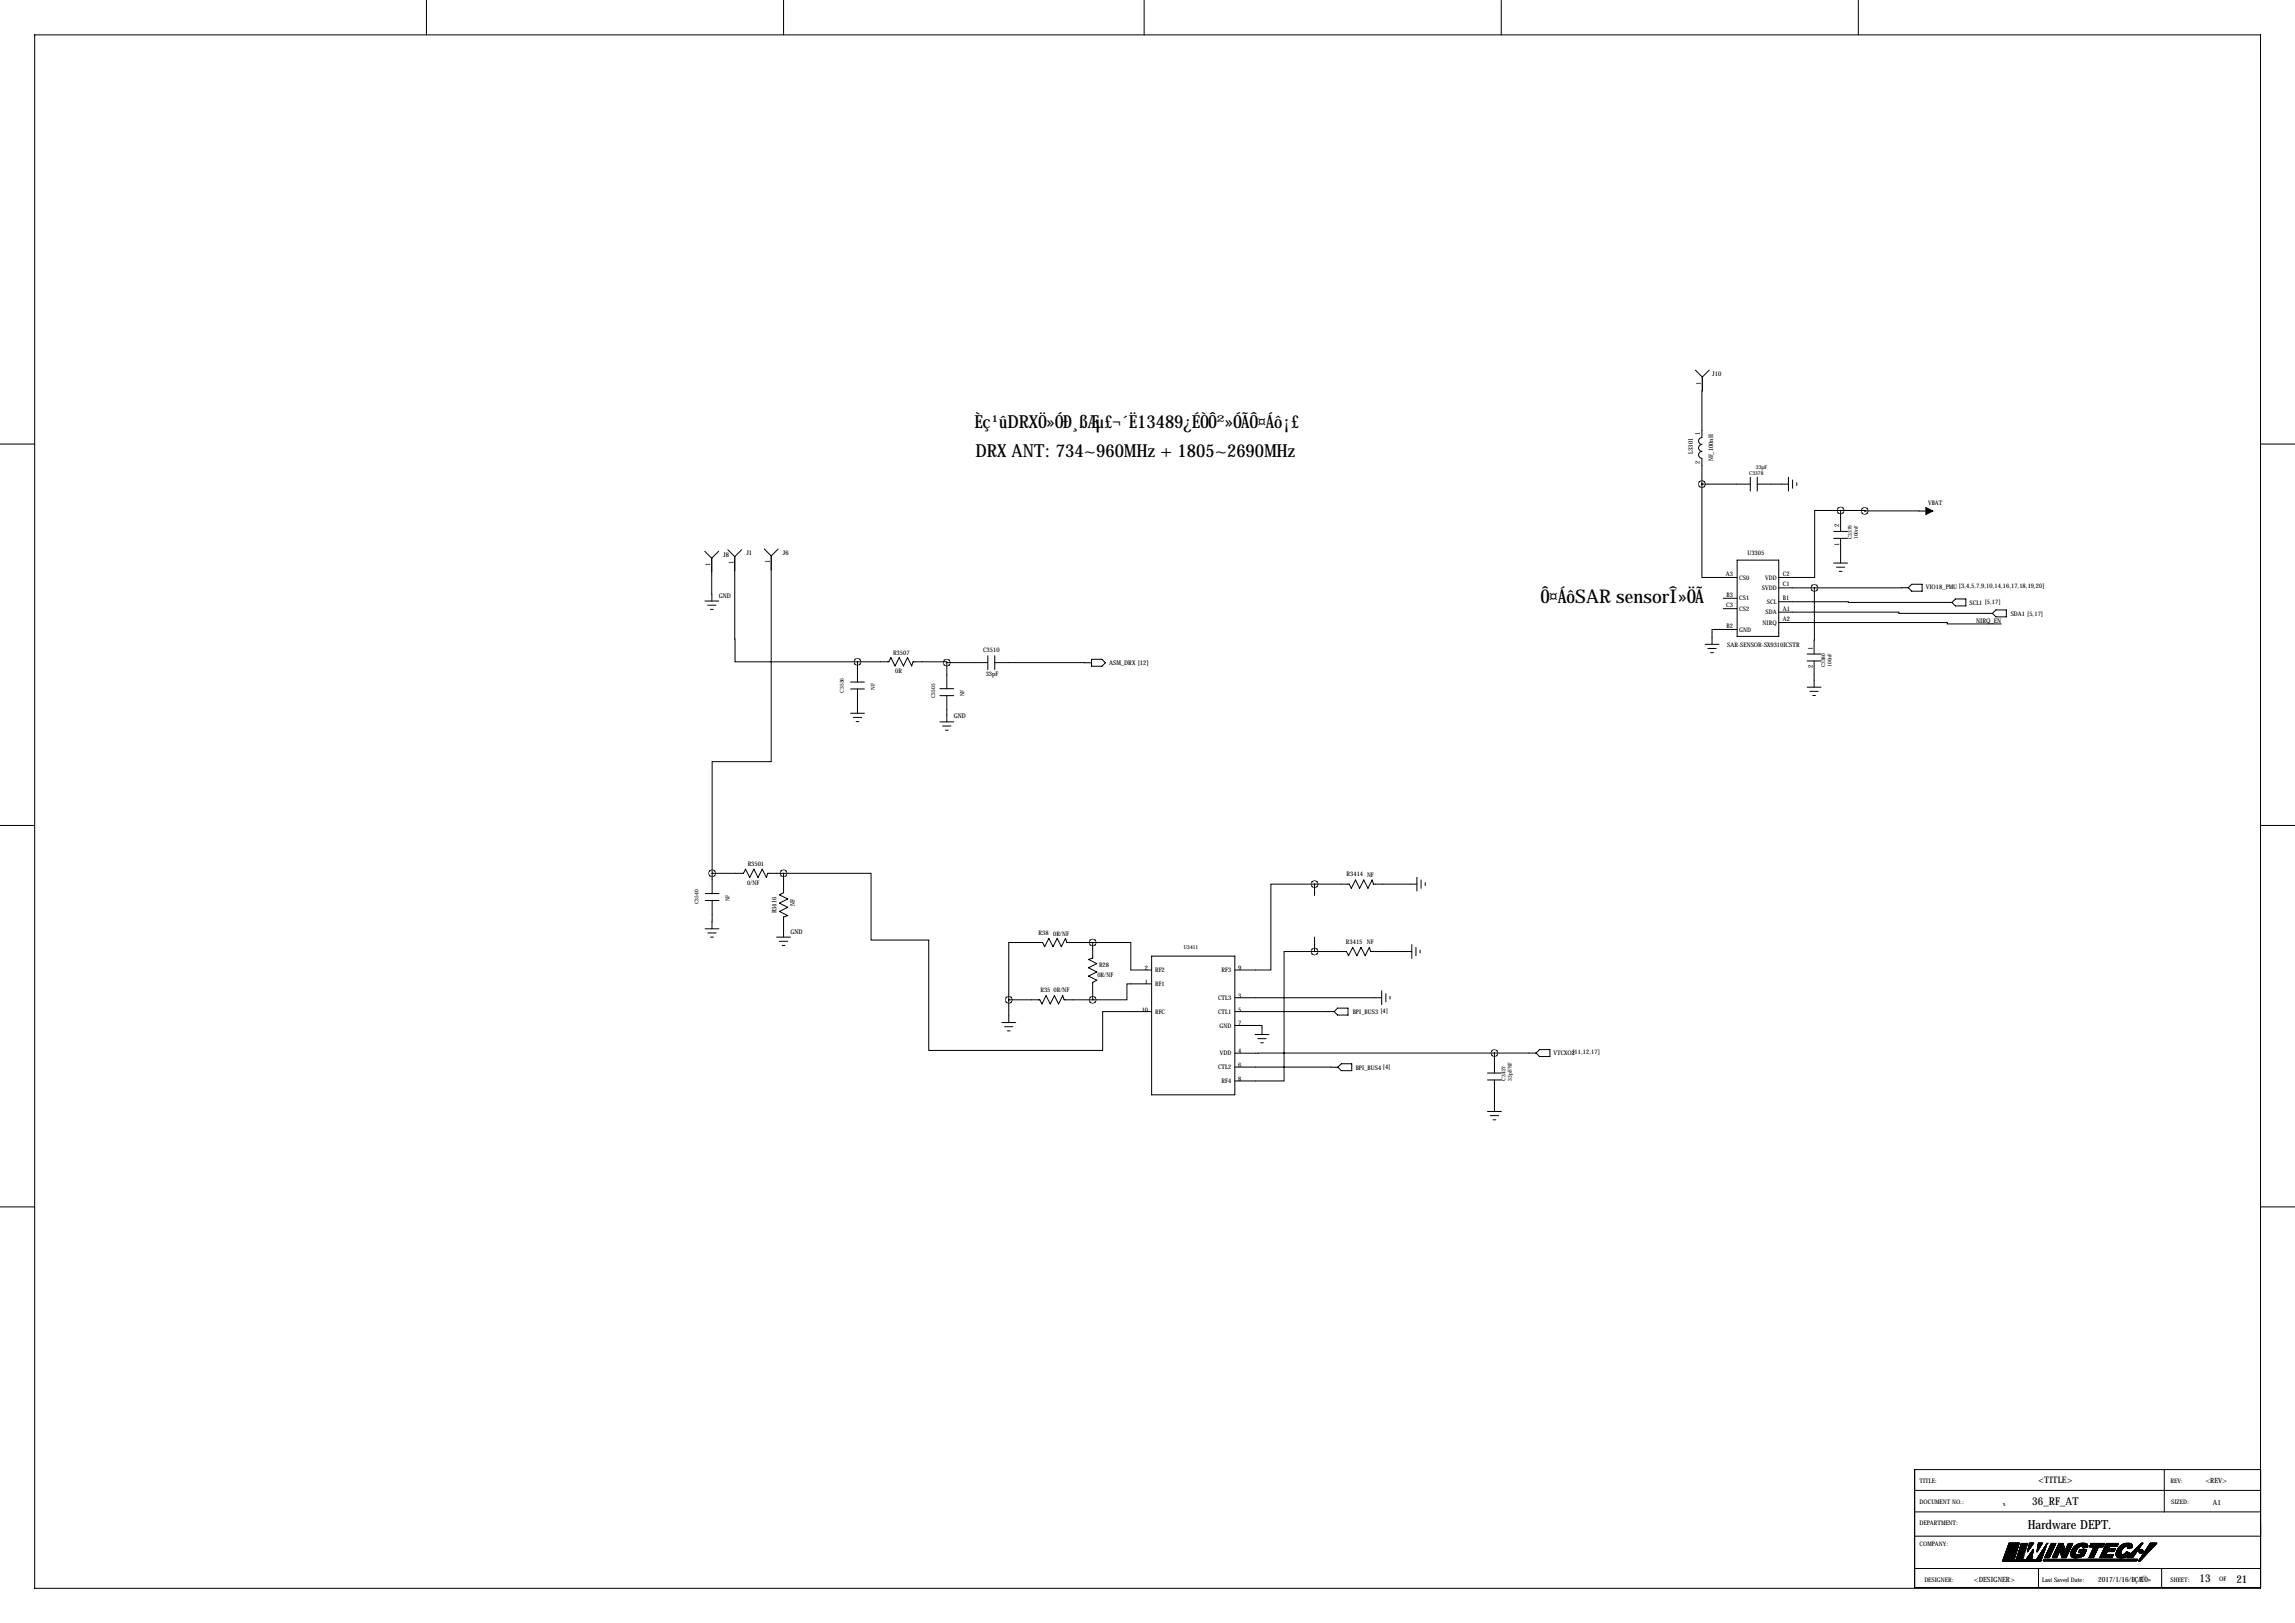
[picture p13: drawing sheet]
<svg xmlns="http://www.w3.org/2000/svg" width="841mm" height="594mm" viewBox="0 0 841 594" stroke-linecap="round" stroke-linejoin="round" font-family="sans-serif">
<defs><g id="words">
<text font-size="6.9" x="564.3" y="221">Ô¤ÁôSAR sensorÎ»ÖÃ</text>
<g font-size="6.6">
<text x="356.9" y="156.6">Èç¹ûDRXÖ»ÓÐ¸ßÆ</text>
<text x="401.5" y="156.6">µ£¬´Ë13489¿ÉÒÔ²»ÓÃÔ¤Áô¡£</text>
<text x="357.3" y="167.3">DRX ANT: 734~960MHz + 1805~2690MHz</text>
</g>
<text font-size="4.6" x="742.7" y="560.1">Hardware DEPT.</text>
<g font-size="4">
<text x="744.4" y="551.3">36_RF_AT</text>
<text x="805.7" y="579.5">13</text>
<text x="819.2" y="579.8">21</text>
</g>
<text font-size="3.3" x="746.6" y="543.2">&lt;TITLE&gt;</text>
<g font-size="2.6">
<text x="807.8" y="543">&lt;REV&gt;</text>
<text x="810.6" y="551.1">A1</text>
<text x="723" y="579.3">&lt;DESIGNER&gt;</text>
<text x="768.5" y="579.4">2017/1/16/ÐÇÆ</text>
<text x="784.4" y="579.4">ÚÒ»</text>
</g>
<g font-size="2.4">
<text x="627.2" y="137.6">J10</text>
<text x="623.1" y="140.8" transform="rotate(-90 623.1 140.8)">1</text>
<text x="673.7" y="193.1" transform="rotate(-90 673.7 193.1)">2</text>
<text x="265" y="203.9">J8</text>
<text x="273.4" y="203.4">J1</text>
<text x="286.7" y="203.1">J6</text>
<text x="673.7" y="199.9" transform="rotate(-90 673.7 199.9)">1</text>
<text x="260.2" y="207.2" transform="rotate(-90 260.2 207.2)">1</text>
<text x="268.6" y="206.6" transform="rotate(-90 268.6 206.6)">1</text>
<text x="282" y="206.4" transform="rotate(-90 282 206.4)">1</text>
<text x="263.3" y="218.9">GND</text>
<text x="723.9" y="228.3">NIRQ_EN</text>
<text x="664" y="238" transform="rotate(-90 664 238)">1</text>
<text x="406.2" y="243.7">ASM_DRX [12]</text>
<text x="664" y="244.8" transform="rotate(-90 664 244.8)">2</text>
<text x="349.4" y="263.1">GND</text>
<text x="289.6" y="342">GND</text>
</g>
<g font-size="2.3">
<text x="622.7" y="159.5" transform="rotate(-90 622.7 159.5)">1</text>
<text x="620.1" y="166.2" transform="rotate(-90 620.1 166.2)">L3301</text>
<text x="622.7" y="170.1" transform="rotate(-90 622.7 170.1)">2</text>
<text x="627.6" y="169" transform="rotate(-90 627.6 169)">NF_100nH</text>
<text x="706.3" y="185.1">VBAT</text>
<text x="640.1" y="203.4">U3305</text>
<text x="632.2" y="211">A3</text>
<text x="637.1" y="212.3">CS0</text>
<text x="646.6" y="212.3">VDD</text>
<text x="653.1" y="214.8">C1</text>
<text x="653.1" y="211">C2</text>
<text x="705.5" y="215.7">VIO18_PMU [3,4,5,7,9,10,14,16,17,18,19,20]</text>
<text x="632.4" y="218.6">B3</text>
<text x="637.1" y="219.9">CS1</text>
<text x="645.4" y="216.1">SVDD</text>
<text x="647.2" y="221.2">SCL</text>
<text x="653.1" y="219.9">B1</text>
<text x="721.5" y="221.5">SCL1 [5,17]</text>
<text x="632.3" y="222.4">C3</text>
<text x="637.1" y="223.7">CS2</text>
<text x="646.7" y="225">SDA</text>
<text x="653.1" y="223.7">A1</text>
<text x="653.1" y="227.5">A2</text>
<text x="736.5" y="225.7">SDA1 [5,17]</text>
<text x="632.4" y="230">B2</text>
<text x="637.1" y="231.4">GND</text>
<text x="645.7" y="228.8">NIRQ</text>
<text x="327.1" y="239.8">R3507</text>
<text x="360.1" y="238.9">C3510</text>
<text x="632.7" y="237">SAR-SENSOR-SX9310ICSTR</text>
<text x="327.9" y="246.5">0R</text>
<text x="361.1" y="247.6">33pF</text>
<text x="273.9" y="317.3">R3501</text>
<text x="493.3" y="320.9">R3414 NF</text>
<text x="273.7" y="324">0/NF</text>
<text x="284.5" y="334.6" transform="rotate(-90 284.5 334.6)">R3416</text>
<text x="291.2" y="331.8" transform="rotate(-90 291.2 331.8)">NF</text>
<text x="380.4" y="342.6">R38</text>
<text x="385.8" y="342.8">0R/NF</text>
<text x="493" y="345.8">R3415 NF</text>
<text x="402" y="357.8">0R/NF</text>
<text x="402.6" y="354.2">R28</text>
<text x="419.4" y="355.3">2</text>
<text x="423.1" y="356.1">RF2</text>
<text x="447.5" y="356.1">RF3</text>
<text x="453.6" y="355.3">9</text>
<text x="381.1" y="363.3">R35</text>
<text x="385.9" y="363.5">0R/NF</text>
<text x="419.4" y="360.3">1</text>
<text x="423.1" y="361.2">RF1</text>
<text x="453.6" y="365.4">3</text>
<text x="418.2" y="370.5">10</text>
<text x="423.1" y="371.3">RFC</text>
<text x="446.2" y="366.2">CTL3</text>
<text x="446.2" y="371.3">CTL1</text>
<text x="453.6" y="370.5">5</text>
<text x="495.5" y="371.2">BPI_BUS3 [4]</text>
<text x="446.7" y="376.4">GND</text>
<text x="453.6" y="375.6">7</text>
<text x="446.8" y="386.6">VDD</text>
<text x="453.6" y="385.7">4</text>
<text x="569.1" y="386.4">VTCXO2</text>
<text x="576" y="386.1">[11,12,17]</text>
<text x="446.2" y="391.6">CTL2</text>
<text x="453.6" y="390.8">6</text>
<text x="453.6" y="395.9">8</text>
<text x="496.6" y="391.8">BPI_BUS4 [4]</text>
<text x="447.5" y="396.7">RF4</text>
<text x="703.1" y="543.3">TITLE:</text>
<text x="795.1" y="543.1">REV:</text>
<text x="703.1" y="550.9">DOCUMENT NO.:</text>
<text x="795.3" y="550.9">SIZED:</text>
<text x="703.1" y="558.6">DEPARTMENT:</text>
<text x="703.1" y="566.2">COMPANY:</text>
<text x="704.9" y="579.4">DESIGNER:</text>
<text x="748.1" y="579.4">Last Saved Date:</text>
<text x="795.1" y="579.4">SHEET:</text>
<text x="812.9" y="579.1">OF</text>
</g>
<g font-size="2">
<text x="643.2" y="171.6">33pF</text>
<text x="640.7" y="174.1">C3378</text>
<text x="309.1" y="253.7" transform="rotate(-90 309.1 253.7)">C3536</text>
<text x="320.4" y="252.6" transform="rotate(-90 320.4 252.6)">NF</text>
<text x="342.5" y="255.8" transform="rotate(-90 342.5 255.8)">C3505</text>
<text x="353.2" y="255" transform="rotate(-90 353.2 255)">NF</text>
<text x="255.8" y="331.2" transform="rotate(-90 255.8 331.2)">C3540</text>
<text x="267.2" y="330.1" transform="rotate(-90 267.2 330.1)">NF</text>
<text x="433.7" y="347.6">U3411</text>
<text x="551.5" y="395.8" transform="rotate(-90 551.5 395.8)">C3427</text>
<text x="553.8" y="395.8" transform="rotate(-90 553.8 395.8)">33pF/NF</text>
</g>
<g font-size="1.9">
<text x="678.3" y="197.4" transform="rotate(-90 678.3 197.4)">C3379</text>
<text x="680.6" y="197.4" transform="rotate(-90 680.6 197.4)">100nF</text>
<text x="668.6" y="244.4" transform="rotate(-90 668.6 244.4)">C3380</text>
<text x="670.9" y="244.2" transform="rotate(-90 670.9 244.2)">100nF</text>
</g>
</g></defs>
<circle cx="734.1" cy="551.3" r=".15" fill="#000"/>
<g fill="none" stroke="#000" stroke-width=".37">
<path d="M12.7 12.8h815.3v568.9h-815.3zM156.2 .1v12.7M287 .1v12.7M419.1 .1v12.7M549.9 .1v12.7M680.7 .1v12.7M621 135.6l2.6 2.5M623.6 138.1l-.2 22.1a1.27 1.27 0 0 0-1.2 1.3 1.27 1.27 0 0 0 1.2 1.3M626.1 135.6l-2.5 2.5M0 162.6h12.7M623.4 162.8a1.27 1.27 0 0 0-1.2 1.2 1.27 1.27 0 0 0 1.2 1.3M623.4 165.3a1.27 1.27 0 0 0-1.2 1.3 1.27 1.27 0 0 0 1.2 1.3"/>
<path d="M623.4 177.3v34.2h12.9M623.4 177.3h17.7M623.4 167.9v9.4M641.1 174.8v5.1M643.7 174.8v5.1M643.7 177.3h11.4M655.1 174.8v5.1M656.6 175.8v3M658.2 176.8v1M828 162.6h12.7M671.7 197.2h5.1M671.7 194.6h5.1"/>
<path d="M674.2 187h-9.5v24.5h-13.1M674.2 187l8.9 .1M674.2 187v7.6M674.2 197.2v9M683.1 187.1l24.9 .1M683.1 187.1h.1M258.2 201.9l2.5 2.5M260.7 204.4l.1 15.7M263.2 201.9l-2.5 2.5M266.6 201.3l2.5 2.6M269.1 203.9l.1 38.5h44.9M271.7 201.3l-2.6 2.6"/>
<path d="M280 201.1l2.5 2.5M282.5 203.6v75.4h-21.6v40.9M285 201.1l-2.5 2.5M631.2 219.1h5.1M636.3 205.2h15.3v27.9h-15.3zM651.6 215.3h13M664.6 215.3l-.1 24.2M671.7 206.2h5.1M672.7 207.7h3M673.7 209.3h1M699 215.3h-34.4M699 215.3l1.3-1.3h3.8v2.5h-3.8z"/>
<path d="M716.3 219.4h3.8v2.5h-3.8l-1.3-1.3zM258.2 220.1h5.1M259.2 221.7h3.1M260.2 223.2h1.1M624.6 236h5.1M625.6 237.5h3M626.6 239h1M631.2 222.9h5.1M636.3 230.6h-9.2v5.4M651.6 220.4l63.4 .2M651.6 224.2h44v.5h34.2M651.6 228h61.7v.5h19.8"/>
<path d="M662 239.5h5.1M729.8 224.7l1.3-1.3h3.8v2.5h-3.8zM311.6 252.3h5M311.6 249.8h5M314.1 242.4h11.5l.7-1.5 1.6 3 1.5-3 1.5 3 1.5-3 1.6 3 .5-1.5h12.3v.3M314.1 242.4v7.4M314.1 252.3v8.9M344.3 254.8h5.1M344.3 252.2h5.1M346.8 242.7v9.5M346.8 254.8v9.6M346.8 242.7h15"/>
<path d="M361.8 240.2v5M364.4 242.7h35.4M364.4 240.2v5M399.8 241.5h3.9l1.2 1.2-1.2 1.3h-3.9zM662 242.1h5.1M662 251.7h5.1M663 253.2h3M664 254.7h1M664.5 242.1v9.6M311.6 261.2h5M312.6 262.8h3M313.6 264.3h1"/>
<path d="M344.3 264.4h5.1M345.3 265.9h3M346.3 267.4h1M0 302.3h12.7M260.9 319.9h11.4l.8-1.6 1.5 3.1 1.5-3.1 1.6 3.1 1.5-3.1 1.5 3.1 .5-1.5h5.8M260.9 319.9v7.4M287 319.9h32.1v24.4h21.1v40.4h63.7v-14.2h17.9M287 319.9v7.1l-1.5 .7 3 1.6-3 1.5 3 1.5-3 1.5 3 1.6-1.5 .5v7.3M828 302.3h12.7M258.3 329.8h5.1M258.3 327.3h5.1M260.9 329.8l-.1 10.4"/>
<path d="M481.5 323.8h-16v31.5h-13.2M481.5 323.8h12.7l.8 1.5 1.5-3 1.5 3 1.6-3 1.5 3 1.5-3 .5 1.5h15.9M481.5 323.8v4.2M519 321.3v5.1M520.5 322.3v3M522.1 323.3v1M258.3 340.2h5M259.3 341.7h3M260.3 343.2h1M284.5 343.2h5.1M285.5 344.7h3M286.5 346.3h1"/>
<path d="M400.3 345.2h13.9v10.1h7.6M400.3 345.2h-9.5l-.5-1.5-1.5 3-1.6-3-1.5 3-1.5-3-1.5 3-.8-1.5h-12.4v21M400.3 345.2v5.7l-1.6 .5 3.1 1.5-3.1 1.6 3.1 1.5-3.1 1.5 3.1 1.5-1.5 .8v6.4M421.8 350.2h30.5v50.8h-30.5zM481.5 348.5h-11.1v47.4h-18.1M481.5 348.5h11.7l.8 1.5 1.5-3 1.5 3 1.6-3 1.5 3 1.5-3 .5 1.5h15M481.5 343.2v5.3M517.1 346v5M518.7 347v3M520.2 348v1M367 374.5h5.1M368 376h3"/>
<path d="M369 377.6h1M369.5 366.2h11.4l.8 1.5 1.5-3 1.5 3 1.5-3 1.6 3 1.5-3 .5 1.5h10.5M369.5 366.2v8.3M421.8 360.3h-9v5.9h-12.5M452.3 375.6h10v3.3M452.3 370.5h36.4M452.3 365.4h53.8M459.7 378.9h5.1M490 369.2h3.8v2.6h-3.8l-1.3-1.3zM506.1 362.9v5.1M507.6 363.9v3M509.2 364.9v1"/>
<path d="M452.3 390.8l37.8 .1M460.8 380.4h3M461.8 381.9h1M491.3 389.6h3.8v2.5h-3.8l-1.2-1.2zM544.9 395.5h5.1M544.9 393h5.1M547.4 385.7h-95.1M547.4 385.7h15.3M547.4 385.7v7.3M547.4 395.5v11.6M563.9 384.4h3.8v2.6h-3.8l-1.2-1.3zM544.9 407.1h5.1"/>
<path d="M545.9 408.6h3M546.9 410.1h1M0 442h12.7M828 442h12.7M701.3 538.2h126.8v43.2h-126.8zM792.8 538.2v15.5M701.3 553.7h126.8M701.3 545.9h126.8M733.8 550.8h.1M701.3 574.5h126.8M701.3 562.6h126.8M733.6 571.8h14"/>
<path d="M733.6 571.7h14M733.6 571.6h14M733.7 571.5h13.9M733.7 571.4h14M733.8 571.2h14M733.8 571.1h4M733.9 570.9h4M733.9 570.8h4M734 570.7h3.9M734 570.7h4M734 570.5h4M734.1 570.4h3.9"/>
<path d="M734.1 570.2h4M734.2 570.1h3.9M734.3 569.8h3.9M734.3 569.7h3.9M734.3 569.6h4M734.4 569.4h3.9M734.5 569.3h3.9M734.5 569.2h3.9M734.6 568.9h3.9M734.7 568.8h3.8M734.7 568.6h3.9M734.7 568.5h3.9"/>
<path d="M734.8 568.4h3.9M734.8 568.3h3.9M734.8 568.2h3.9M734.9 568.1h3.8M734.9 568h3.9M735 567.9h3.8M735 567.8h3.8M735.1 567.6h3.8M735.1 567.5h3.8M735.1 567.4h3.8M735.2 567.3h3.8M735.2 567.1h3.8"/>
<path d="M735.3 566.9h3.8M735.4 566.7h3.8M735.5 566.5h3.7M735.5 566.3h3.8M735.6 566.1h3.8M735.6 566h3.8M735.7 565.8h3.7M735.7 565.7h3.8M735.8 565.6h3.7M735.8 565.5h3.7M735.9 565.3h3.7M735.9 565.2h3.7"/>
<path d="M735.9 565.1h3.7M737.9 571h-4M738.1 570.3l-4 .1M738.1 570.1l-4 .1M738.2 569.9l-4 .1M738.3 569.5h-3.9M738.4 569.1l-3.9 .1M738.5 569l-4 .1M738.5 568.8l-3.9 .1M738.6 571.1h.3M738.6 568.7h-3.9M738.6 570.8h2.5"/>
<path d="M738.7 570.6h.4M738.8 570.4h2.5M738.8 568l-3.9 .1M738.9 567.7h-3.9M739 569.8h.1M739 569.7h1.7M739 567.2l-3.8 .1M739.1 569.4h.3M739.1 567h-3.8M739.1 569.2h1.9M739.1 566.8l-3.8 .1M739.2 566.7l-3.9 .1"/>
<path d="M739.2 566.5l-3.8 .1M739.3 568.8h2.2M739.3 566.4h-3.8M739.3 568.7h2.5M739.3 566.2h-3.8M739.4 568.3h2.4M739.4 568.3h2.5M739.5 565.7l-3.8 .1M739.6 567.9h2.4M739.6 567.8h2.5M739.6 565.4h-3.8M739.7 570.1l-.9 .1"/>
<path d="M739.7 567.4h2.4M739.7 567.4h2.5M739.8 567.2h.5M739.9 568.9l-.7 .1M739.9 566.9h2.4M740 566.7h.4M740 571h-1.4M740.1 569.7l-1.1 .1M740.2 570.5l-1.5 .1M740.2 568.5h-.8M740.4 568l-.9 .1M740.5 569.3h-1.4"/>
<path d="M740.6 567.6h-.9M740.8 570l-1.9 .1M740.9 568.8l-1.7 .1M740.9 565.9l-.7 .1M741 570.9h-2.4M741.1 566.3h-1M741.2 570.4l-2.4 .1M741.2 565.5h-.8M741.3 568.4h-1.9M741.3 567.1l-1.5 .1M741.4 569.9l-2.5 .1M741.4 567.9l-1.9 .1"/>
<path d="M741.5 566.6l-1.5 .1M741.5 569.6h-2.5M741.6 567.5h-1.9M741.7 569.1l-2.5 .1M742 565.8l-1.8 .1M742.1 566.2h-2M742.2 571.1h2M742.3 571h1.9M742.3 565.4h-1.9M742.3 567h-2.4M742.4 570.8h1.9M742.5 570.7h1.8"/>
<path d="M742.5 566.5l-2.5 .1M742.6 570.6h1.7M742.6 568.4h.1M742.6 568.3h.1M742.6 566.1h-2.4M742.7 570.4h1.6M742.7 568.2h.1M742.7 565.7l-2.4 .1M742.8 567.9h.3M742.8 570.2h1.6M742.8 568.1l-.1 .1M742.9 567.4h.5"/>
<path d="M742.9 565.3h-2.5M742.9 570h1.5M742.9 568l-.2 .1M743 567.9l-.3 .1M743 567h.7M743 566.9h.7M743.1 569.9h1.3M743.1 567.8h-.3M743.1 566.5h.9M743.2 569.8h1.2M743.2 569.7h1.2M743.2 567.7h-.4"/>
<path d="M743.2 566.1h1.1M743.3 569.6h1.2M743.3 567.6h-.5M743.3 566h1M743.3 569.5h1.2M743.3 567.5h-.5M743.4 565.6h1.2M743.4 569.4h1.1M743.4 567.3l-.5 .1M743.5 569.3h1M743.5 565.1h1.5M743.5 567.2l-.6 .1"/>
<path d="M743.6 569.2h.9M743.6 567.1l-.7 .1M743.7 569h.9M743.8 566.8l-.8 .1M743.8 568.8h.8M743.8 566.7l-.7 .1M743.9 568.8h.7M743.9 568.7h.7M743.9 566.6l-.8 .1M744 568.6h.6M744 566.5l-.9 .1M744.1 568.5h.6"/>
<path d="M744.1 566.4h-.9M744.1 568.4h.6M744.2 568.3h.5M744.2 566.3h-1M744.2 566.2h-1M744.3 570.9h-2M744.4 568.1h.3M744.4 569.9l-1.4 .1M744.4 568h.3M744.4 565.9l-1.1 .1M744.5 565.8l-1.2 .1M744.5 567.9h.3"/>
<path d="M744.5 567.8h.3M744.5 565.7l-1.2 .1M744.6 569l-.9 .1M744.6 567.7h.2M744.7 568.1l-.4 .1M744.7 565.5h-1.3M744.8 567.5h.1M744.8 565.4h-1.4M744.8 567.6h-.1M744.9 565.3h-1.5M744.9 565.2h-1.4M746 571.1h1.8"/>
<path d="M746.1 571h1.7M746.2 568.4h.1M746.2 570.9h1.7M746.2 568.3h.1M746.2 568.1h.2M746.3 568.2l-.1 .1M746.3 567.9h.2M746.3 570.7h1.6M746.3 567.5h.5M746.3 567.4h.5M746.3 567.3h.6M746.4 570.5h1.6"/>
<path d="M746.4 568l-.2 .1M746.4 566.9h.7M746.4 566.7h.8M746.5 570.5h1.5M746.5 567.9l-.3 .1M746.5 566.5h.9M746.6 567.8h-.3M746.6 566h1M746.6 565.9h1.1M746.6 565.8h1.2M746.6 570.2h1.5M746.6 567.7h-.3"/>
<path d="M746.6 565.6h1.3M746.7 565.3h1.4M746.7 567.6h-.4M746.7 565.1h1.5M746.7 574.6v6.8M746.8 569.9h1.4M746.9 567.2l-.5 .1M747 569.7h1.3M747 567.1l-.6 .1M747 567h-.6M747.1 569.4h1.3M747.1 566.8l-.7 .1"/>
<path d="M747.2 569.3h1.2M747.3 569.2h1.2M747.3 566.6l-.9 .1M747.3 566.5l-.8 .1M747.4 566.4h-.9M747.5 568.9h1.1M747.5 566.3h-1M747.5 566.2h-1M747.6 568.8h1M747.6 568.7h1M747.6 566.1h-1.1M747.7 568.6h1"/>
<path d="M747.7 571.3l-14 .1M747.8 568.3h1M747.8 565.7l-1.2 .1M747.9 565.6l-1.3 .1M747.9 570.8h-1.7M747.9 568.2h.9M748 570.6l-1.7 .1M748 565.5h-1.4M748 568h.9M748 565.4h-1.3M748.1 570.3l-1.6 .1M748.1 567.9h.8"/>
<path d="M748.2 570l-1.5 .1M748.2 567.8h.8M748.2 565.2h-1.5M748.2 569.9l-1.4 .1M748.3 569.7l-1.4 .1M748.3 569.6h-1.3M748.3 567.6h.7M748.4 569.5h-1.3M748.4 567.5h.7M748.4 571.7h34.3M748.4 571.6h34.3M748.4 567.4h.7"/>
<path d="M748.5 567.3h.6M748.5 571.4h34.4M748.5 569l-1.1 .1M748.6 568.9l-1.2 .1M748.7 571.2h34.3M748.7 571.1h34.4M748.7 567h.5M748.7 568.5h-1M748.7 566.9h.6M748.8 568.4h-1M748.8 566.8h.5M748.8 568.2l-.9 .1"/>
<path d="M748.8 566.8h.6M748.9 567.9l-.8 .1M749 570.5h1.7M749 566.5h.5M749 567.7h-.8M749.1 570.2h1.7M749.1 566.4h.4M749.1 566.3h.4M749.2 567.2l-.7 .1M749.2 567.1l-.6 .1M749.4 569.7h1.6M749.4 566h.2"/>
<path d="M749.4 566.6l-.5 .1M749.5 565.8h.2M749.6 566.2h-.4M749.6 569.2h1.6M749.6 569.2h1.7M749.6 566.1h-.4M749.7 569.1h1.6M749.7 565.9l-.3 .1M749.7 565.6h.1M749.8 565.6l-.2 .1M749.8 568.8h1.7M749.8 565.5h-.1"/>
<path d="M749.9 565.3h.1M749.9 568.6h1.6M749.9 565.4h-.1M749.9 565.2h.1M749.9 568.5h1.7M750 568.4h1.6M750 568.3h1.7M750.1 568.2h1.6M750.2 567.9h1.7M750.4 567.5h1.7M750.4 567.4h1.7M750.7 566.9h1.6"/>
<path d="M750.7 570.4l-1.7 .1M750.7 566.7h1.7M750.8 570.3l-1.8 .1M750.8 570.1l-1.7 .1M750.9 570l-1.7 .1M750.9 566.5h1.7M750.9 566.4h1.7M750.9 569.9l-1.7 .1M750.9 566.3h1.7M751 569.8l-1.7 .1M751 566.2h1.7M751 566.1h1.7"/>
<path d="M751.1 569.6h-1.7M751.1 566h1.7M751.1 569.5h-1.6M751.2 569.4h-1.7M751.2 569.3h-1.6M751.2 565.7h1.7M751.3 565.6h1.7M751.4 568.9l-1.7 .1M751.4 568.8l-1.6 .1M751.4 565.3h1.7M751.5 568.7h-1.7M751.8 570.5h1.6"/>
<path d="M751.8 568.1l-1.7 .1M751.8 568l-1.7 .1M751.9 570.2h1.6M751.9 567.9l-1.7 .1M751.9 567.8h-1.6M752 567.7h-1.7M752 567.6h-1.6M752.1 569.7h1.6M752.1 567.3l-1.6 .1M752.2 567.2l-1.7 .1M752.2 567.1l-1.6 .1M752.3 567h-1.7"/>
<path d="M752.3 569.2h1.6M752.4 569.1h1.6M752.4 569h1.6M752.4 566.6l-1.6 .1M752.5 566.5l-1.7 .1M752.6 568.8h1.6M752.6 568.7h1.6M752.7 568.6h1.5M752.7 568.5h1.6M752.8 568.4h1.5M752.8 568.3h1.6M752.8 565.9l-1.7 .1"/>
<path d="M752.9 565.8l-1.8 .1M752.9 565.7l-1.7 .1M753 568h1.5M753 567.9h1.6M753 565.5h-1.7M753.1 565.4h-1.7M753.1 567.6h3.2M753.2 567.5h3.1M753.2 567.4h3M753.3 567.3h2.9M753.3 567.2h2.9M753.4 567.1h2.8"/>
<path d="M753.4 570.4l-1.6 .1M753.4 567h2.8M753.4 566.9h2.7M753.5 570.3l-1.7 .1M753.5 566.8h2.6M753.5 570.1l-1.6 .1M753.5 566.7l2.6 .1M753.6 570l-1.6 .1M753.6 566.6h2.5M753.6 569.9l-1.6 .1M753.6 566.5h2.5M753.7 569.8l-1.7 .1"/>
<path d="M753.7 566.5h2.3M753.7 566.4h2.3M753.7 569.7l-1.6 .1M753.7 566.3h2.3M753.8 569.6h-1.6M753.8 566.2h2.2M753.8 569.5h-1.6M753.8 566.1h2.2M753.9 569.4h-1.6M753.9 566h2M753.9 569.3h-1.6M753.9 565.9h2"/>
<path d="M754 565.8h1.9M754 565.7h1.9M754.1 568.9l-1.6 .1M754.1 565.6h1.7M754.1 565.5h1.7M754.1 568.8l-1.5 .1M754.1 565.4h1.7M754.2 565.3h1.6M754.4 568.2l-1.6 .1M754.5 568.1l-1.6 .1M754.5 568l-1.6 .1M754.7 567.9h1.6"/>
<path d="M754.7 568h3.3M754.8 568.4h3M754.8 568.3h3M754.8 568.7h2.9M754.8 568.6h2.9M754.8 568.5h3M754.9 568.8h2.7M754.9 569.1h2.6M754.9 569h2.6M754.9 568.9h2.6M755 569.4h2.3M755 569.2h2.4"/>
<path d="M755 569.6h2.2M755 569.5h2.3M755.1 569.8h2M755.1 569.7h2.1M755.1 570h1.9M755.2 570.3h1.7M755.2 570.2h1.7M755.2 570.1h1.8M755.2 570.5h1.6M756.3 567.7h-3.2M756.3 567.8h-3.2M756.5 567.9h1.5"/>
<path d="M756.7 567.4h1.5M756.7 567.3h1.6M756.8 567.2h1.5M756.9 570.4l-1.7 .1M756.9 566.9h1.6M757 566.8h1.5M757 566.6h1.6M757.1 569.9l-2 .1M757.1 566.5h1.5M757.1 566.5h1.6M757.2 569.7l-2.1 .1M757.3 566h1.6"/>
<path d="M757.4 569.3h-2.4M757.5 565.6h1.6M757.9 568.2l-3.1 .1M757.9 568.1l-3.2 .1M758 567.9l-1.6 .1M758.1 567.8h-1.6M758.1 567.7h-1.5M758.2 567.6h-1.6M758.2 567.5h-1.5M758.4 567.1l-1.6 .1M758.4 567h-1.5M758.5 569.3h2"/>
<path d="M758.5 569.2h1.9M758.5 569.1h1.8M758.5 569.6h4.9M758.5 569.4h5M758.5 569h1.8M758.5 568.9h1.7M758.5 568.8h1.7M758.5 566.8l-1.6 .1M758.6 569.7h4.8M758.6 568.7h1.7M758.6 568.6h1.7M758.6 568.5h1.7"/>
<path d="M758.6 568.4h1.7M758.7 568.3h1.6M758.7 568.2h1.7M758.7 570h4.1M758.7 566.4h-1.6M758.8 570.1h3.8M758.8 566.3h-1.6M758.9 567.9h1.6M758.9 566.2h-1.7M758.9 566.1h-1.6M759 570.2h3.3M759 565.9l-1.6 .1"/>
<path d="M759 570.3h3.2M759 565.8l-1.6 .1M759.1 567.5h1.6M759.1 565.7l-1.7 .1M759.1 567.4h1.7M759.1 565.6l-1.6 .1M759.2 570.4h2.7M759.2 565.5h-1.6M759.2 565.4h-1.6M759.3 565.3h-1.6M759.4 570.5h2.1M759.4 566.9h1.7"/>
<path d="M759.8 566.5h2M760 566.3h4.7M760.1 570.6h.6M760.1 566.2h4.6M760.2 566.1h4.5M760.3 566h4.4M760.4 566h4.3M760.4 568.1l-1.7 .1M760.5 568l-1.7 .1M760.5 565.9h4.2M760.6 567.8h-1.7M760.6 567.7h-1.6"/>
<path d="M760.7 567.6h-1.7M760.7 565.8h3.9M760.8 567.3l-1.6 .1M760.9 565.7h3.7M760.9 567.2l-1.7 .1M761 567.1l-1.7 .1M761.1 567h-1.7M761.1 565.6h3.4M761.2 565.5h3.3M761.2 566.8l-1.7 .1M761.3 568.6h2.6M761.4 568.5h2.5"/>
<path d="M761.4 566.7l-1.8 .1M761.4 565.4h2.9M761.4 568.4h2.6M761.5 568.3h2.5M761.5 569.3h2.1M761.5 566.6l-1.9 .1M761.6 568h2.6M761.6 567.9h2.6M761.7 567.9h2.5M761.7 566.5l-2 .1M761.7 565.3h2.4M761.8 569.2h1.8"/>
<path d="M761.8 567.5h2.6M762 569.2h1.6M762.2 569.1h1.5M762.3 568.9h1.4M762.3 566.4h-2.4M762.3 565.2h1.4M762.3 568.8h1.5M762.4 568.8h1.4M762.5 566.4h2.2M762.8 566.5h1.9M762.9 566.5h1.8M763 569.9l-4.3 .1"/>
<path d="M763 566.9h.2M763.2 569.8l-4.6 .1M763.4 569.7l-4.8 .1M763.5 569.5h-5M763.8 566.8l-.8 .1M763.9 568.7h-1.5M764.1 568.2l-2.6 .1M764.1 568.1l-2.6 .1M764.3 567.8h-2.6M764.3 567.7h-2.6M764.4 567.6h-2.6M764.5 566.7l-1.5 .1"/>
<path d="M764.7 566.6l-1.7 .1M765.2 570.5h1.7M765.3 570.4h1.6M765.3 570.2h1.7M765.4 566.5h4.9M765.4 566.5h5M765.5 566.4h4.9M765.5 566.3h5M765.6 569.7h1.6M765.6 566.2h4.9M765.6 566.1h4.9M765.7 566h4.9"/>
<path d="M765.8 569.2h1.6M765.8 569.1h1.7M765.8 565.6h5M765.9 565.6h4.9M765.9 565.4h5M766 568.8h1.6M766 568.7h1.7M766.1 568.6h1.6M766.1 568.5h1.7M766.2 568.3h1.7M766.3 568.1h1.7M766.4 568h1.6"/>
<path d="M766.4 567.9h1.7M766.5 567.7h1.7M766.6 567.4h1.7M766.9 566.9h1.6M766.9 570.4l-1.7 .1M767 570.1l-1.6 .1M767.1 570l-1.7 .1M767.1 569.9l-1.6 .1M767.2 569.8l-1.7 .1M767.2 569.7l-1.7 .1M767.3 569.6h-1.7M767.3 569.5h-1.6"/>
<path d="M767.4 569.4h-1.7M767.4 569.3h-1.6M767.5 569l-1.6 .1M767.6 568.9l-1.7 .1M767.6 568.8l-1.6 .1M767.8 568.4h-1.6M767.9 568.2l-1.7 .1M768 568.1l-1.7 .1M768.1 567.8h-1.6M768.2 567.6h-1.7M768.3 567.5h-1.7M768.3 567.3l-1.6 .1"/>
<path d="M768.4 567.2l-1.7 .1M768.5 567.1l-1.7 .1M768.5 567h-1.7M768.6 566.8l-1.7 .1M768.6 566.7l-1.7 .1M768.7 566.6l-1.7 .1M769.2 570.5h4.4M769.3 570.2h4.4M769.3 570.2h4.5M769.6 569.7h4.4M769.6 569.6h4.4M769.6 569.5h4.5"/>
<path d="M769.7 569.4h4.4M769.7 569.3h4.5M769.8 569.2h1.6M769.9 569h1.7M769.9 568.9h1.7M770 568.8h1.7M770.1 568.6h1.7M770.2 568.3h1.7M770.2 568.2h4.2M770.3 568.1h4.1M770.3 568h4.2M770.4 567.9h4.1"/>
<path d="M770.4 567.9h4.2M770.4 567.8h4.2M770.5 567.7h4.2M770.5 567.6h4.3M770.6 567.5h4.2M770.6 567.4h4.2M770.6 565.9l-4.9 .1M770.7 567.3h4.2M770.7 565.8l-5 .1M770.7 567.1h1.7M770.7 565.7l-4.9 .1M770.8 566.9h1.7"/>
<path d="M770.8 565.5h-4.9M770.9 566.8h1.7M770.9 566.7h1.7M770.9 565.3h-4.9M771 566.6h1.7M771 566.5h1.7M771.2 566h4.4M771.3 565.9h4.4M771.3 565.8h4.4M771.4 565.7h4.4M771.4 565.6h4.5M771.5 569.1l-1.7 .1"/>
<path d="M771.5 565.5h4.4M771.6 569l-1.8 .1M771.6 565.4h4.3M771.6 565.3h4.4M771.7 568.7h-1.7M771.8 568.5h-1.7M771.9 568.4h-1.8M772.5 567h-1.7M772.6 566.8l-1.8 .1M773.7 570.4l-4.5 .1M773.7 570.3l-4.4 .1M773.8 570l-4.4 .1"/>
<path d="M773.9 569.9l-4.5 .1M773.9 569.8l-4.4 .1M774 569.7l-4.5 .1M774.9 567.3l-4.3 .1M775.1 569.4h4.6M775.1 569.3h2.1M775.1 569.2h1.9M775.1 569.1l1.8 .1M775.1 569l1.8 .1M775.2 569.7h4.2M775.2 568.9h1.6M775.2 568.8h1.6"/>
<path d="M775.2 568.7h1.6M775.2 569.8h4M775.2 568.5h1.7M775.3 569.9h3.8M775.3 568.4h1.6M775.3 570h3.6M775.3 568.3h1.6M775.3 568.3h1.7M775.4 570.1h3.4M775.5 567.9h1.6M775.5 566.4h-4.4M775.5 570.2h3.1"/>
<path d="M775.5 566.3h-4.4M775.6 570.3h2.9M775.6 566.2h-4.5M775.6 567.6h1.7M775.6 566.1h-4.4M775.7 567.5h1.6M775.7 570.4h2.6M775.7 567.4h1.7M775.8 565.6l-4.4 .1M776 570.5h1.9M776 566.9h1.7M776.4 566.5h2.1"/>
<path d="M776.5 566.3h4.5M776.6 570.6h.6M776.6 566.2h4.4M776.8 566.1h4.2M776.9 568.6h-1.7M776.9 566h4.1M777 568.1l-1.6 .1M777.1 568l-1.7 .1M777.1 565.9h3.8M777.1 567.9l-1.6 .1M777.2 567.8h-1.7M777.2 567.7h-1.6"/>
<path d="M777.2 565.8h3.7M777.4 565.7h3.4M777.4 567.3l-1.6 .1M777.5 567.2l-1.7 .1M777.6 567.1l-1.7 .1M777.6 565.6h3.1M777.6 569.3h2.2M777.7 567h-1.7M777.7 565.5h3M777.8 566.8l-1.7 .1M778 565.4h2.6M778 569.2h1.8"/>
<path d="M778 566.7l-1.9 .1M778.2 566.6l-2 .1M778.3 565.3h2M778.4 566.5l-2.1 .1M778.6 568.8h1.6M778.6 568.7h1.5M778.7 568.6h1.1M778.8 565.2h1.2M778.8 568.5h.7M778.9 568.4h.3M779.1 570.5h2.1M779.1 566.5h1.9"/>
<path d="M779.2 566.5h1.8M779.3 570.4h2M779.3 569.7l-4.1 .1M779.4 570.2h2M779.4 566.6h1.6M779.4 566.9h1.2M779.4 566.7h1.6M779.5 569.6h-4.3M779.6 569.5h-4.4M779.8 567.1l-.4 .1M779.9 569.7h1.9M779.9 569.1l-1.8 .1"/>
<path d="M780 569l-1.7 .1M780.1 568.9l-1.7 .1M780.2 568.8l-1.7 .1M780.3 569.3h1.7M780.3 567h-.9M780.4 569.2h1.7M780.6 569h1.7M780.8 568.8h1.6M781 568.6h1.5M781 566.8l-1.6 .1M781 566.4h-4.6M781.3 570.4l-2.1 .1"/>
<path d="M781.3 568.3h1.4M781.4 568.3h1.4M781.5 570l-2 .1M781.6 569.9l-2 .1M781.7 569.8l-2 .1M781.7 568h1.3M781.7 569.7l-1.9 .1M781.8 567.9h1.2M781.8 569.6h-1.8M781.9 569.5h-1.8M782 569.4h-1.8M782 567.6h1.2"/>
<path d="M782.2 569.1l-1.8 .1M782.2 569l-1.7 .1M782.2 567.4h1.2M782.4 568.8l-1.7 .1M782.4 567.3h1.1M782.5 568.7h-1.6M782.6 567h1M782.6 568.5h-1.5M782.7 568.4h-1.5M782.7 566.9h1M782.8 571.5l-34.3 .1M782.9 568.1l-1.4 .1"/>
<path d="M782.9 571.3l-34.3 .1M782.9 568l-1.3 .1M783 571.2l-34.4 .1M783.1 567.8h-1.3M783.1 566.5h.9M783.2 567.7h-1.3M783.3 571.8h.6M783.3 567.5h-1.2M783.4 571.6h.6M783.4 567.3l-1.1 .1M783.5 568.4h1.5M783.5 568.3h1.5"/>
<path d="M783.5 568.2h1.5M783.5 568.1h1.5M783.5 568h1.5M783.6 568.5h1.3M783.6 567.9l1.4 .1M783.6 567.9h1.3M783.6 567.1l-1.1 .1M783.6 566h.8M783.6 568.6h1.3M783.6 567.8h1.3M783.7 568.7h1.1M783.7 567.7h1.1"/>
<path d="M783.7 571.2h.8M783.7 566.8l-1 .1M783.8 568.8h.9M783.8 567.6h.9M783.8 566.7l-1 .1M783.9 566.6l-1 .1M784 571.7h-.6M784 566.5l-1 .1M784 570.7h.9M784 567.5h.5M784 565.6h.7M784.1 566.4h-.9"/>
<path d="M784.1 571.5l-.6 .1M784.1 568.9h.3M784.1 566.3h-.8M784.2 571.4l-.7 .1M784.3 566.2h-.9M784.3 571.3l-.7 .1M784.3 566.1h-.8M784.4 570.2h.9M784.4 571.2l-.7 .1M784.4 570.1h1M784.4 565.9l-.8 .1M784.5 565.8l-.8 .1"/>
<path d="M784.6 571.1h-.8M784.6 565.7l-.8 .1M784.6 565.6l-.7 .1M784.7 571h-.9M784.7 569.8h1.1M784.7 569.7h1.1M784.7 565.5h-.6M784.8 570.9h-.9M784.8 565.4h-.6M784.9 570.8h-.9M784.9 565.3h-.6M785 570.6l-.9 .1"/>
<path d="M785 569.2h1.3M785.1 570.5l-1 .1M785.1 565.2h-.7M785.2 570.4l-1 .1M785.3 570.3l-1 .1M785.3 568.8h1.4M785.5 570l-1 .1M785.6 569.9l-1.1 .1M785.6 568.3h1.5M785.7 569.8l-1.1 .1M785.9 569.6h-1.1M785.9 567.9h1.7"/>
<path d="M786 569.5h-1.2M786.1 569.4h-1.2M786.2 569.3h-1.2M786.2 567.4h1.8M786.3 567.3h1.9M786.4 569.1l-1.3 .1M786.5 569l-1.4 .1M786.5 568.9l-1.3 .1M786.5 566.9h1.9M786.6 568.8l-1.3 .1M786.8 568.7h-1.4M786.8 566.5h2.1"/>
<path d="M786.9 568.6h-1.5M787 568.5h-1.5M787.1 568.4h-1.5M787.1 566h2.2M787.2 568.2l-1.5 .1M787.3 568.1l-1.6 .1M787.4 568l-1.6 .1M787.5 565.6h2.2M787.5 567.9l-1.6 .1M787.7 567.8h-1.7M787.7 565.2h2.3M787.8 567.7h-1.8"/>
<path d="M787.9 567.6h-1.8M788 567.5h-1.8M788.1 567.3l-1.8 .1M788.3 567.1l-1.9 .1M788.4 567h-1.9M788.5 566.8l-1.9 .1M788.6 566.7l-2 .1M788.7 566.6l-2 .1M788.8 566.5l-2 .1M788.9 566.4h-2M789 566.3h-2.1M789.1 566.2h-2.1"/>
<path d="M789.2 566.1h-2.2M789.4 565.9l-2.3 .1M789.5 565.8l-2.3 .1M789.6 565.7l-2.3 .1M789.7 565.6l-2.4 .1M789.8 565.5h-2.3M789.9 565.4h-2.3M790 565.3h-2.4M791.8 574.6v6.8"/>
</g>
<path d="M705.5 185.9l2.5 1.3-2.5 1.2z" fill="#000" stroke="#000" stroke-width=".37"/>
<path d="M314 242.4a.1 .1 0 0 0 .2 0 .1 .1 0 0 0-.2 0zM286.9 319.9a.1 .1 0 0 0 .2 0 .1 .1 0 0 0-.2 0zM346.7 242.7a.1 .1 0 0 0 .2 0 .1 .1 0 0 0-.2 0zM547.3 385.7a.1 .1 0 0 0 .2 0 .1 .1 0 0 0-.2 0zM400.2 366.2a.09 .09 0 0 0 .1 0 .09 .09 0 0 0-.1 0zM400.2 345.2a.09 .09 0 0 0 .1 0 .09 .09 0 0 0-.1 0zM369.4 366.2a.1 .1 0 0 0 .2 0 .1 .1 0 0 0-.2 0zM481.4 323.8a.1 .1 0 0 0 .2 0 .1 .1 0 0 0-.2 0zM481.4 348.5a.1 .1 0 0 0 .2 0 .1 .1 0 0 0-.2 0zM260.8 319.9a.09 .09 0 0 0 .1 0 .09 .09 0 0 0-.1 0zM674.1 187a.1 .1 0 0 0 .2 0 .1 .1 0 0 0-.2 0zM664.5 215.3a.1 .1 0 0 0 .2 0 .1 .1 0 0 0-.2 0zM623.3 177.3a.1 .1 0 0 0 .2 0 .1 .1 0 0 0-.2 0zM683 187.1a.09 .09 0 0 0 .1 0 .09 .09 0 0 0-.1 0z" fill="#000" stroke="#000" stroke-width="2.5"/>
<use href="#words"/>
</svg>
